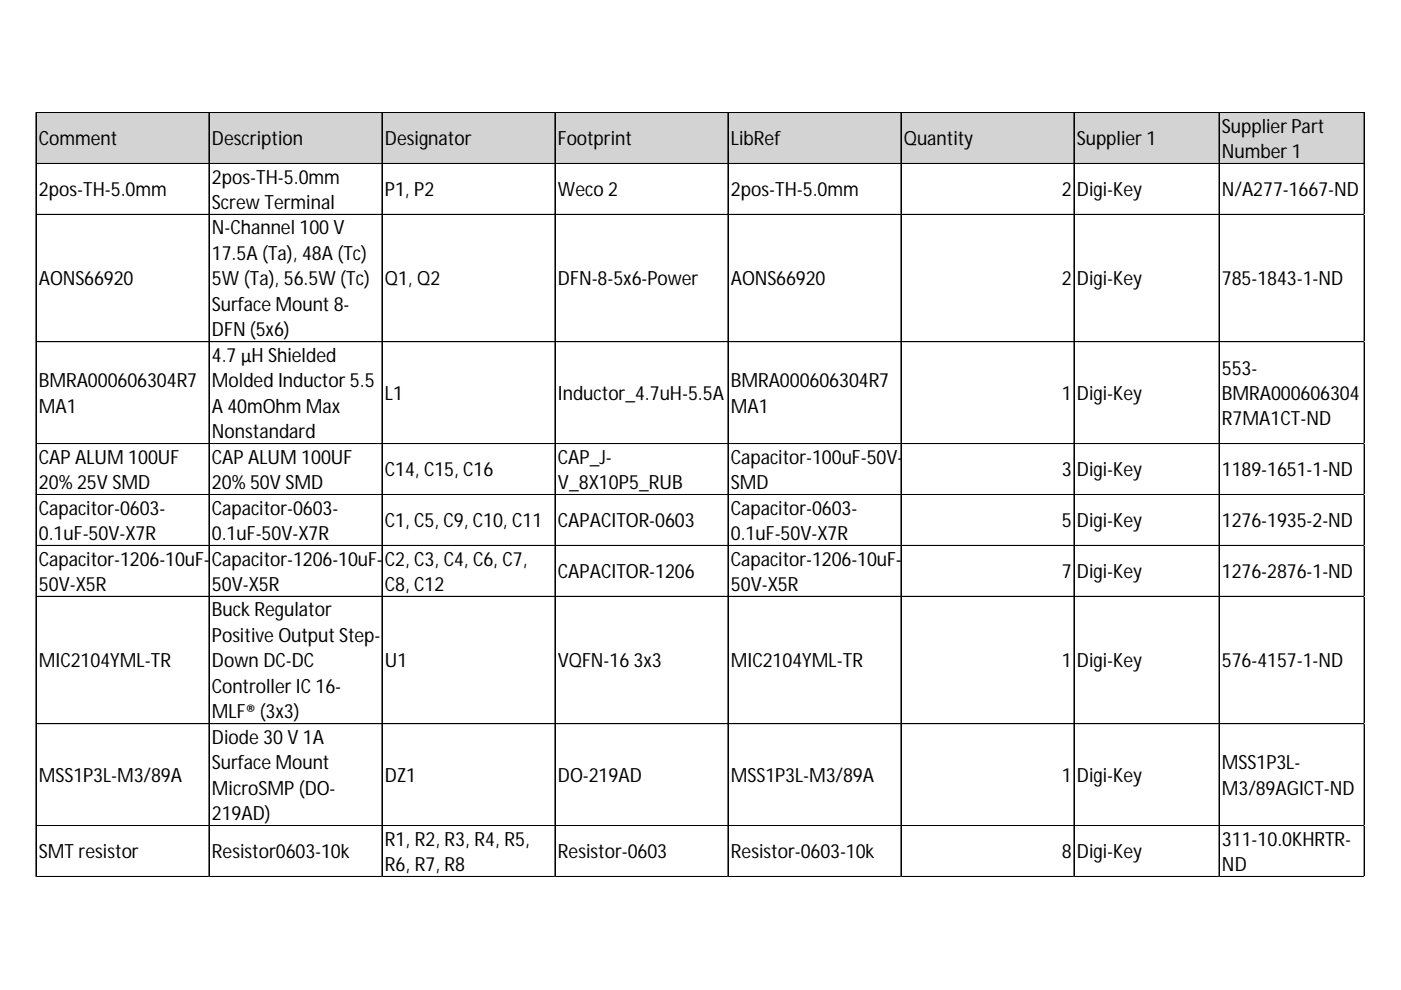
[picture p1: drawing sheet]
<svg xmlns="http://www.w3.org/2000/svg" width="297mm" height="210mm" viewBox="0 0 297 210" stroke-linecap="round" stroke-linejoin="round" font-family="sans-serif">
<defs><g id="words">
<g font-size="4.2">
<text x="259.1" y="28.1">Supplier Part</text>
<text x="8.2" y="30.8">Comment</text>
<text x="44.9" y="30.8">Description</text>
<text x="81.6" y="30.8">Designator</text>
<text x="118.3" y="30.8">Footprint</text>
<text x="155" y="30.8">LibRef</text>
<text x="191.6" y="30.8">Quantity</text>
<text x="228.3" y="30.8">Supplier 1</text>
<text x="259.1" y="33.5">Number 1</text>
<text x="8.2" y="41.6">2pos-TH-5.0mm</text>
<text x="44.9" y="38.9">2pos-TH-5.0mm</text>
<text x="81.6" y="41.6">P1, P2</text>
<text x="118.3" y="41.6">Weco 2</text>
<text x="155" y="41.6">2pos-TH-5.0mm</text>
<text x="225.1" y="41.6">2</text>
<text x="228.3" y="41.6">Digi-Key</text>
<text x="259.1" y="41.6">N/A277-1667-ND</text>
<text x="44.9" y="44.3">ScrewTerminal</text>
<text x="44.9" y="49.7">N-Channel 100 V</text>
<text x="44.9" y="55.1">17.5A (Ta), 48A (Tc)</text>
<text x="8.2" y="60.5">AONS66920</text>
<text x="44.9" y="60.5">5W(Ta), 56.5W(Tc)</text>
<text x="44.9" y="65.9">Surface Mount8-</text>
<text x="81.6" y="60.5">Q1, Q2</text>
<text x="118.3" y="60.5">DFN-8-5x6-Power</text>
<text x="155" y="60.5">AONS66920</text>
<text x="225.1" y="60.5">2</text>
<text x="228.3" y="60.5">Digi-Key</text>
<text x="259.1" y="60.5">785-1843-1-ND</text>
<text x="44.9" y="71.3">DFN (5x6)</text>
<text x="44.9" y="76.7">4.7 µH Shielded</text>
<text x="8.2" y="82.1">BMRA000606304R7</text>
<text x="44.9" y="82.1">Molded Inductor 5.5</text>
<text x="155" y="82.1">BMRA000606304R7</text>
<text x="259.1" y="79.4">553-</text>
<text x="8.2" y="87.5">MA1</text>
<text x="44.9" y="87.5">A 40mOhm Max</text>
<text x="81.6" y="84.8">L1</text>
<text x="118.3" y="84.8">Inductor_4.7uH-5.5A</text>
<text x="155" y="87.5">MA1</text>
<text x="225.1" y="84.8">1</text>
<text x="228.3" y="84.8">Digi-Key</text>
<text x="259.1" y="84.8">BMRA000606304</text>
<text x="44.9" y="92.9">Nonstandard</text>
<text x="259.1" y="90.2">R7MA1CT-ND</text>
<text x="8.2" y="98.3">CAP ALUM 100UF</text>
<text x="44.9" y="98.3">CAP ALUM 100UF</text>
<text x="81.6" y="101">C14, C15, C16</text>
<text x="118.3" y="98.3">CAP_J-</text>
<text x="155" y="98.3">Capacitor-100uF-50V-</text>
<text x="225.1" y="101">3</text>
<text x="228.3" y="101">Digi-Key</text>
<text x="259.1" y="101">1189-1651-1-ND</text>
<text x="8.2" y="103.7">20%25V SMD</text>
<text x="44.9" y="103.7">20%50V SMD</text>
<text x="118.3" y="103.7">V_8X10P5_RUB</text>
<text x="155" y="103.7">SMD</text>
<text x="8.2" y="109.1">Capacitor-0603-</text>
<text x="44.9" y="109.1">Capacitor-0603-</text>
<text x="81.6" y="111.8">C1, C5, C9, C10, C11</text>
<text x="118.3" y="111.8">CAPACITOR-0603</text>
<text x="155" y="109.1">Capacitor-0603-</text>
<text x="225.1" y="111.8">5</text>
<text x="228.3" y="111.8">Digi-Key</text>
<text x="259.1" y="111.8">1276-1935-2-ND</text>
<text x="8.2" y="114.5">0.1uF-50V-X7R</text>
<text x="8.2" y="119.9">Capacitor-1206-10uF-</text>
<text x="44.9" y="114.5">0.1uF-50V-X7R</text>
<text x="44.9" y="119.9">Capacitor-1206-10uF-</text>
<text x="81.6" y="119.9">C2, C3, C4, C6, C7,</text>
<text x="155" y="114.5">0.1uF-50V-X7R</text>
<text x="155" y="119.9">Capacitor-1206-10uF-</text>
<text x="8.2" y="125.3">50V-X5R</text>
<text x="44.9" y="125.3">50V-X5R</text>
<text x="81.6" y="125.3">C8, C12</text>
<text x="118.3" y="122.6">CAPACITOR-1206</text>
<text x="155" y="125.3">50V-X5R</text>
<text x="225.1" y="122.6">7</text>
<text x="228.3" y="122.6">Digi-Key</text>
<text x="259.1" y="122.6">1276-2876-1-ND</text>
<text x="44.9" y="130.7">Buck Regulator</text>
<text x="44.9" y="136.1">Positive OutputStep-</text>
<text x="8.2" y="141.5">MIC2104YML-TR</text>
<text x="44.9" y="141.5">Down DC-DC</text>
<text x="81.6" y="141.5">U1</text>
<text x="118.3" y="141.5">VQFN-16 3x3</text>
<text x="155" y="141.5">MIC2104YML-TR</text>
<text x="225.1" y="141.5">1</text>
<text x="228.3" y="141.5">Digi-Key</text>
<text x="259.1" y="141.5">576-4157-1-ND</text>
<text x="44.9" y="146.9">Controller IC 16-</text>
<text x="44.9" y="152.3">MLF® (3x3)</text>
<text x="44.9" y="157.7">Diode 30 V 1A</text>
<text x="8.2" y="165.8">MSS1P3L-M3/89A</text>
<text x="44.9" y="163.1">Surface Mount</text>
<text x="81.6" y="165.8">DZ1</text>
<text x="118.3" y="165.8">DO-219AD</text>
<text x="155" y="165.8">MSS1P3L-M3/89A</text>
<text x="225.1" y="165.8">1</text>
<text x="228.3" y="165.8">Digi-Key</text>
<text x="259.1" y="163.1">MSS1P3L-</text>
<text x="44.9" y="168.5">MicroSMP (DO-</text>
<text x="44.9" y="173.9">219AD)</text>
<text x="259.1" y="168.5">M3/89AGICT-ND</text>
<text x="81.6" y="179.3">R1, R2, R3, R4, R5,</text>
<text x="259.1" y="179.3">311-10.0KHRTR-</text>
<text x="8.2" y="182">SMT resistor</text>
<text x="44.9" y="182">Resistor0603-10k</text>
<text x="81.6" y="184.7">R6, R7, R8</text>
<text x="118.3" y="182">Resistor-0603</text>
<text x="155" y="182">Resistor-0603-10k</text>
<text x="225.1" y="182">8</text>
<text x="228.3" y="182">Digi-Key</text>
<text x="259.1" y="184.7">ND</text>
</g>
</g></defs>
<path d="M7.7 23.9h281.7v10.9h-281.7z" fill="#d3d3d3"/>
<g fill="none" stroke="#000" stroke-width=".21">
<path d="M7.6 23.9v162M7.7 23.9v162M7.7 23.9h281.6M7.7 34.7h281.6M44.3 24v161.9M44.4 24v161.9M81 24v161.9M117.7 24v161.9M154.3 24v161.9M154.4 24v161.9M191 24v161.9M191.1 24v161.9"/>
<path d="M227.7 24v161.9M258.5 24v161.9M289.2 24v161.9M289.3 24v161.9M7.7 45.5h281.6M7.7 72.4h281.6M7.7 72.5h281.6M7.7 94h281.6M7.7 94.1h281.6M7.7 104.8h281.6M7.7 104.9h281.6M7.7 115.6h281.6"/>
<path d="M7.7 115.7h281.6M7.7 126.4h281.6M7.7 126.5h281.6M7.7 153.4h281.6M7.7 153.5h281.6M7.7 175h281.6M7.7 175.1h281.6M7.7 185.8h281.6M7.7 185.9h281.6"/>
</g>
<path d="M7.6 185.9v.1" fill="none" stroke="#d4d4d4" stroke-width=".21"/>
<path d="M7.6 185.9l.1 .1z" fill="#d4d4d4"/>
<path d="M44.3 185.9v.1" fill="none" stroke="#d4d4d4" stroke-width=".21"/>
<path d="M44.3 185.9l.1 .1z" fill="#d4d4d4"/>
<path d="M81 185.9v.1" fill="none" stroke="#d4d4d4" stroke-width=".21"/>
<path d="M81 185.9l.1 .1z" fill="#d4d4d4"/>
<path d="M117.7 185.9v.1" fill="none" stroke="#d4d4d4" stroke-width=".21"/>
<path d="M117.7 185.9l.1 .1z" fill="#d4d4d4"/>
<path d="M154.3 185.9v.1" fill="none" stroke="#d4d4d4" stroke-width=".21"/>
<path d="M154.3 185.9l.1 .1z" fill="#d4d4d4"/>
<path d="M191 185.9v.1" fill="none" stroke="#d4d4d4" stroke-width=".21"/>
<path d="M191 185.9l.1 .1z" fill="#d4d4d4"/>
<path d="M227.7 185.9v.1" fill="none" stroke="#d4d4d4" stroke-width=".21"/>
<path d="M227.7 185.9l.1 .1z" fill="#d4d4d4"/>
<path d="M258.5 185.9v.1" fill="none" stroke="#d4d4d4" stroke-width=".21"/>
<path d="M258.5 185.9l.1 .1z" fill="#d4d4d4"/>
<path d="M289.2 185.9v.1" fill="none" stroke="#d4d4d4" stroke-width=".21"/>
<path d="M289.2 185.9l.1 .1z" fill="#d4d4d4"/>
<path d="M289.3 45.5h.1" fill="none" stroke="#d4d4d4" stroke-width=".21"/>
<path d="M289.3 45.5l.1 .1z" fill="#d4d4d4"/>
<path d="M289.3 72.4h.1" fill="none" stroke="#d4d4d4" stroke-width=".21"/>
<path d="M289.3 72.4l.1 .2z" fill="#d4d4d4"/>
<path d="M289.3 94h.1" fill="none" stroke="#d4d4d4" stroke-width=".21"/>
<path d="M289.3 94l.1 .1z" fill="#d4d4d4"/>
<path d="M289.3 104.8h.1" fill="none" stroke="#d4d4d4" stroke-width=".21"/>
<path d="M289.3 104.8l.1 .1z" fill="#d4d4d4"/>
<path d="M289.3 115.6h.1" fill="none" stroke="#d4d4d4" stroke-width=".21"/>
<path d="M289.3 115.6l.1 .1z" fill="#d4d4d4"/>
<path d="M289.3 126.4h.1" fill="none" stroke="#d4d4d4" stroke-width=".21"/>
<path d="M289.3 126.4l.1 .1z" fill="#d4d4d4"/>
<path d="M289.3 153.4h.1" fill="none" stroke="#d4d4d4" stroke-width=".21"/>
<path d="M289.3 153.4l.1 .1z" fill="#d4d4d4"/>
<path d="M289.3 175h.1" fill="none" stroke="#d4d4d4" stroke-width=".21"/>
<path d="M289.3 175l.1 .1z" fill="#d4d4d4"/>
<path d="M289.3 185.8h.1" fill="none" stroke="#d4d4d4" stroke-width=".21"/>
<path d="M289.3 185.8l.1 .1z" fill="#d4d4d4"/>
<use href="#words"/>
</svg>
